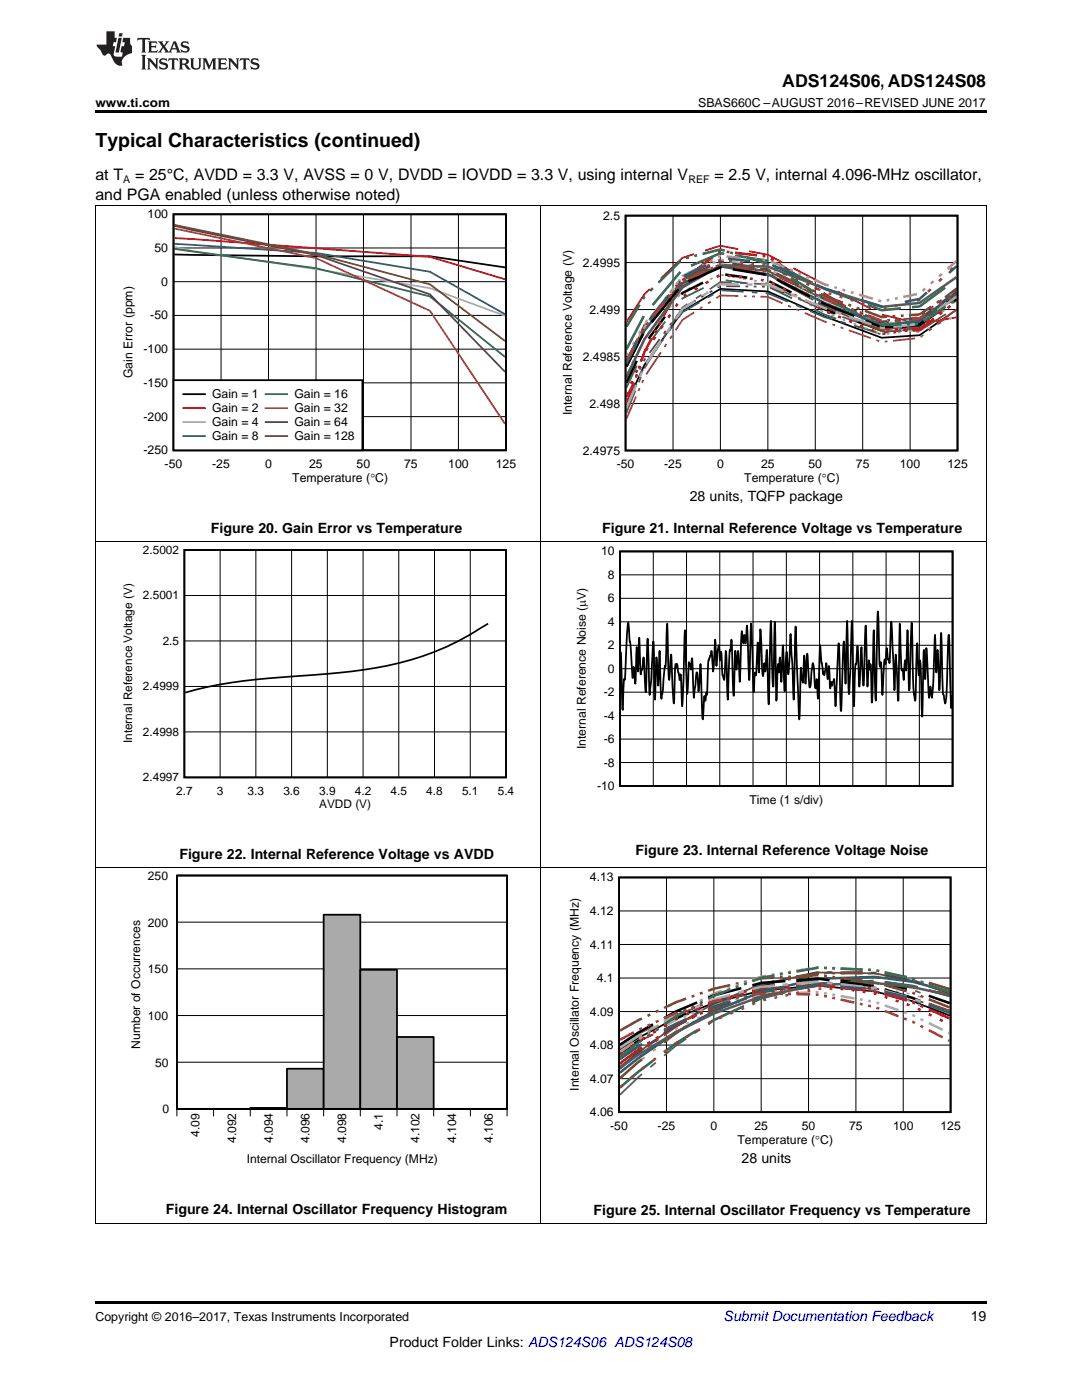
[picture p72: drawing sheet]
<svg xmlns="http://www.w3.org/2000/svg" width="216mm" height="279mm" viewBox="0 0 216 279" stroke-linecap="round" stroke-linejoin="round" font-family="sans-serif">
<defs><g id="words">
<text font-size="3.9" x="19" y="29.3">Typical Characteristics (continued)</text>
<text font-size="3.5" x="156.1" y="17.3">ADS124S06, ADS124S08</text>
<g font-size="3.2">
<text x="19" y="36">at T</text>
<text x="27" y="36">= 25°C, AVDD = 3.3 V, AVSS = 0 V, DVDD = IOVDD = 3.3 V, using internal V</text>
<text x="142.6" y="36">= 2.5 V, internal 4.096-MHz oscillator,</text>
<text x="19" y="39.9">and PGA enabled (unless otherwise noted)</text>
</g>
<g font-size="2.8">
<text x="137.6" y="100">28 units, TQFP package</text>
<text x="42.1" y="106.4">Figure 20. Gain Error vs Temperature</text>
<text x="120.2" y="106.4">Figure 21. Internal Reference Voltage vs Temperature</text>
<text x="35.8" y="171.4">Figure 22. Internal Reference Voltage vs AVDD</text>
<text x="126.8" y="170.6">Figure 23. Internal Reference Voltage Noise</text>
<text x="148" y="232.1">28 units</text>
<text x="33.1" y="242.3">Figure 24. Internal Oscillator Frequency Histogram</text>
<text x="118.4" y="242.4">Figure 25. Internal Oscillator Frequency vs Temperature</text>
<text x="193.7" y="263.6">19</text>
<text x="77.8" y="268.9">Product Folder Links: ADS124S06 ADS124S08</text>
</g>
<text font-size="2.8" fill="#0000c8" x="144.4" y="263.6">Submit Documentation Feedback</text>
<g font-size="2.5">
<text x="19" y="21.4">www.ti.com</text>
<text x="139.3" y="21.4">SBAS660C –AUGUST 2016–REVISED JUNE 2017</text>
<text x="19" y="263.6">Copyright © 2016–2017, Texas Instruments Incorporated</text>
</g>
<g font-size="2.4">
<text x="29.5" y="43.6">100</text>
<text x="120.4" y="43.8">2.5</text>
<text x="30.8" y="50.3">50</text>
<text x="116.3" y="53.2">2.4995</text>
<text x="32.2" y="57">0</text>
<text x="30" y="63.7">-50</text>
<text x="117.6" y="62.6">2.499</text>
<text x="28.6" y="70.5">-100</text>
<text x="116.3" y="72">2.4985</text>
<text x="26.4" y="75.5" transform="rotate(-90 26.4 75.5)">Gain Error (ppm)</text>
<text x="28.6" y="77.2">-150</text>
<text x="28.6" y="83.9">-200</text>
<text x="42.3" y="79.5">Gain = 1</text>
<text x="42.3" y="82.3">Gain = 2</text>
<text x="58.7" y="79.5">Gain = 16</text>
<text x="58.7" y="82.3">Gain = 32</text>
<text x="114.1" y="82.9" transform="rotate(-90 114.1 82.9)">Internal Reference Voltage (V)</text>
<text x="117.6" y="81.3">2.498</text>
<text x="42.3" y="85.1">Gain = 4</text>
<text x="42.3" y="87.9">Gain = 8</text>
<text x="58.7" y="85.1">Gain = 64</text>
<text x="58.7" y="87.9">Gain = 128</text>
<text x="28.6" y="90.7">-250</text>
<text x="32.9" y="93.5">-50</text>
<text x="42.3" y="93.5">-25</text>
<text x="52.9" y="93.5">0</text>
<text x="61.7" y="93.5">25</text>
<text x="71.2" y="93.5">50</text>
<text x="80.6" y="93.5">75</text>
<text x="89.4" y="93.5">100</text>
<text x="98.9" y="93.5">125</text>
<text x="116.3" y="90.7">2.4975</text>
<text x="123.1" y="93.5">-50</text>
<text x="132.5" y="93.5">-25</text>
<text x="143.1" y="93.5">0</text>
<text x="151.9" y="93.5">25</text>
<text x="161.3" y="93.5">50</text>
<text x="170.8" y="93.5">75</text>
<text x="179.6" y="93.5">100</text>
<text x="189" y="93.5">125</text>
<text x="58.3" y="96.3">Temperature (qC)</text>
<text x="148.5" y="96.3">Temperature (qC)</text>
<text x="28.5" y="110.5">2.5002</text>
<text x="119.9" y="110.8">10</text>
<text x="28.5" y="119.6">2.5001</text>
<text x="121.3" y="115.5">8</text>
<text x="121.3" y="124.9">4</text>
<text x="121.3" y="120.2">6</text>
<text x="32.5" y="128.7">2.5</text>
<text x="121.3" y="129.6">2</text>
<text x="28.5" y="137.8">2.4999</text>
<text x="121.3" y="134.3">0</text>
<text x="120.5" y="143.6">-4</text>
<text x="120.5" y="138.9">-2</text>
<text x="26.4" y="148.3" transform="rotate(-90 26.4 148.3)">Internal Reference Voltage (V)</text>
<text x="28.5" y="146.8">2.4998</text>
<text x="116.9" y="149.5" transform="rotate(-90 116.9 149.5)">Internal Reference Noise (PV)</text>
<text x="120.5" y="148.3">-6</text>
<text x="28.5" y="155.9">2.4997</text>
<text x="120.5" y="153">-8</text>
<text x="35.2" y="158.6">2.7</text>
<text x="43.3" y="158.6">3</text>
<text x="49.4" y="158.6">3.3</text>
<text x="56.5" y="158.6">3.6</text>
<text x="63.7" y="158.6">3.9</text>
<text x="63.7" y="161.3">AVDD (V)</text>
<text x="70.8" y="158.6">4.2</text>
<text x="77.9" y="158.6">4.5</text>
<text x="85.1" y="158.6">4.8</text>
<text x="92.2" y="158.6">5.1</text>
<text x="99.3" y="158.6">5.4</text>
<text x="119.2" y="157.7">-10</text>
<text x="149.6" y="160.5">Time (1 s/div)</text>
<text x="29.5" y="175.6">250</text>
<text x="117.7" y="175.9">4.13</text>
<text x="29.5" y="185">200</text>
<text x="117.7" y="182.6">4.12</text>
<text x="117.7" y="189.3">4.11</text>
<text x="29.5" y="194.3">150</text>
<text x="119.1" y="196">4.1</text>
<text x="29.5" y="203.6">100</text>
<text x="117.7" y="202.7">4.09</text>
<text x="28" y="209.3" transform="rotate(-90 28 209.3)">Number of Occurrences</text>
<text x="117.7" y="209.4">4.08</text>
<text x="31" y="212.9">50</text>
<text x="115.5" y="217.7" transform="rotate(-90 115.5 217.7)">Internal Oscillator Frequency (MHz)</text>
<text x="117.7" y="216.1">4.07</text>
<text x="32.4" y="222.2">0</text>
<text x="39.8" y="226.8" transform="rotate(-90 39.8 226.8)">4.09</text>
<text x="76.4" y="225.5" transform="rotate(-90 76.4 225.5)">4.1</text>
<text x="117.7" y="222.8">4.06</text>
<text x="121.8" y="225.5">-50</text>
<text x="131.2" y="225.5">-25</text>
<text x="141.8" y="225.5">0</text>
<text x="150.5" y="225.5">25</text>
<text x="160" y="225.5">50</text>
<text x="169.4" y="225.5">75</text>
<text x="178.2" y="225.5">100</text>
<text x="187.6" y="225.5">125</text>
<text x="47.1" y="228.1" transform="rotate(-90 47.1 228.1)">4.092</text>
<text x="49.2" y="232.1">Internal Oscillator Frequency (MHz)</text>
<text x="54.5" y="228.1" transform="rotate(-90 54.5 228.1)">4.094</text>
<text x="61.8" y="228.1" transform="rotate(-90 61.8 228.1)">4.096</text>
<text x="69.1" y="228.1" transform="rotate(-90 69.1 228.1)">4.098</text>
<text x="83.7" y="228.1" transform="rotate(-90 83.7 228.1)">4.102</text>
<text x="91.1" y="228.1" transform="rotate(-90 91.1 228.1)">4.104</text>
<text x="98.4" y="228.1" transform="rotate(-90 98.4 228.1)">4.106</text>
<text x="147.2" y="228.3">Temperature (qC)</text>
</g>
<g font-size="2.1">
<text x="24.6" y="36.6">A</text>
<text x="137.4" y="36.6">REF</text>
</g>
</g></defs>
<path d="M19 259.7h177.8v.5h-177.8z" fill="#000"/>
<g fill="none" stroke="#000" stroke-width=".2">
<path d="M19.1 173.1v71.1M107.9 173.1v71.1M196.8 173.1v71.1M35.3 193.4h65.9M35.3 184h65.9M35.3 212h65.9M35.3 202.7h65.9M42.6 221.3v1.4M49.9 221.3v1.4M57.3 221.3v1.4M64.6 221.3v1.4M71.9 221.3v1.4"/>
<path d="M79.2 221.3v1.4M86.5 221.3v1.4M93.9 221.3v1.4M101.2 221.3v1.4M101.2 221.3h-65.9v1.4M19 244.1h177.8"/>
</g>
<path d="M35.3 174.7h65.9v46.6h-65.9zM35.3 221.3h7.3h-7.3M42.6 221.3h7.3h-7.3M49.9 221.1h7.4v.2h-7.4z" fill="none" stroke="#000" stroke-width=".35"/>
<path d="M35.3 221.3h14.6M49.9 221.2h7.4" fill="none" stroke="#aaa" stroke-width=".2"/>
<path d="M57.3 213.3h7.3v8h-7.3z" fill-rule="evenodd" fill="#aaa"/>
<path d="M57.3 213.3h7.3v8h-7.3z" fill="none" stroke="#000" stroke-width=".35"/>
<path d="M64.6 182.6h7.3v38.7h-7.3z" fill-rule="evenodd" fill="#aaa"/>
<path d="M64.6 182.5h7.3v38.8h-7.3z" fill="none" stroke="#000" stroke-width=".35"/>
<path d="M71.9 193.5h7.3v27.8h-7.3z" fill-rule="evenodd" fill="#aaa"/>
<path d="M71.9 193.5h7.3v27.8h-7.3z" fill="none" stroke="#000" stroke-width=".35"/>
<path d="M79.2 207h7.3v14.3h-7.3z" fill-rule="evenodd" fill="#aaa"/>
<path d="M34.6 42.8h66.4v47.1h-66.4zM34.8 50.8l28.3 .4 22.7-.1 15 2.3M123.7 110h66.4v46.9h-66.4zM123.9 130.1l.4 11.6 .2-5.2v-1l.1 .2 .1-.4 .6-11 .5 4.1 .4 6.9 .2-2.2 .4 3.4 .2-7.4 .3 4.9 .3-6.7 .2 7.3 .2-.8 .2-.2 .2-2.4 .5 6.9 .3-10.6 .4 11.2 .4-3.2 .4-7.5 .3 11.6 .3-8.4 .3 5.6 .3-6.9 .3 8.8 .1 .8 .7-6.6 .1 .2 .3-8.6 .4 11v.2l.4-5.1 .5 9.6 .1 .2 .2-7.5 .2-.4 .1 .6 .1-.6 .5 3.2 .2-1.1 .1 .2 .2 6.1 .6-15.1 .4 12.7 .4-6.4 .2 .4 .2 1.1 .2-2.2 .3 7.9 .6-5.1h.1l.3 3.7 .4-5.4 .4 11.1 .3-4.3 .1-.4 .2 .9 .2-1.7v.6l.1-.6 .3-6.3 .4-1.2 .2-.7 .3 4.1 .4-6.3 .3 5.2 .2-3 .2-1.1 .3 3 .2-1.7 .1 .4 .2 4.3 .3 .9 .3-5.8 .1 .2 .3 9.5 .3-9 .5-2.9 .4 11.2 .3-9 .2 3.7 .4-3.7 .3 6.2 .4-10.1 .3 2.4 .2-1.7 .3 1.7 .3-3.6 .4 10.9 .4-11.2 .5 13.6 .2-3.5 .1-.4 .2 .6v-.8l.3-5.8 .3 6 .2-8.6 .5 9.4 .3-2.7 .2 1.7 .4-4.3 .3 10.9 .4-16.7 .4 13.1 .4-12.9 .3 15.7 .3-6.7v-.6l.2 1.7 .2-3 .3 4.9 .3-7.3 .4 9.1 .4-7.8 .3 4.5 .5-8.1 .6 13.1 .4-14.6 .7 18.6 .3-9.6v-.7l.2 2.4 .2 .6 .3-5.5 .2 5.5v.2l.4-6 .4 6.7 .2-.4 .2-3 .3-1.5 .5 5.1 .2-1.9 .1 .2 .2 3.8 .5-10.7 .2 3 .4 2.8 .1-.6 .1 .8 .4-2.5 .2 3.2 .3-2.6 .3 4.5 .2-1.3 .2 .7v-.5l.2-.2 .2-.6 .2 5.4 .7-12.5 .4 13.5 .6-13.9 .3 8.5 .3-12.6 .4 14.6 .3-5.4 .3-9.2 .4 17 .2-7.6 .1-.8h.1l.1-.4 .2-3.1 .3 8 .5-7.9 .4 7.7 .1-.3 .4-11.7 .3 12.2 .3-5.2 .2 1.8 .1-1.1 .1 .4 .2 7.3 .1-1.5 .3-12.9 .3 14 .4-17.8 .4 10.1 .1 1 .1-1 .1 .2 .3 6.4 .3-6.4 .1-.7 .2 .9v-.2l.2-3 .3 2.3 .1 .2v-.2l.2 .7v-.2l.4-8 .6 13.7 .2-7.2 .5 9.2 .3-15.3 .4 8.8v.5l.2-.2 .2 2.1 .3-3.9 .2 2 .3-8v.2l.4 11.8 .4-13.5 .4 12.9 .3 2.6 .4-11.4 .3 6.4 .3-3 .1 1.3 .3 9.9 .4-13.3 .2 5.8 .2-6.2 .6 10 .2-2.3 .4 2.3 .2-3.2 .4-9.4 .2 7.5 .3-4.5 .3 8.1 .1-.4 .3-11.1 .4 12.2 .2 .4 .1 1.5 .3-1.1 .4-11.6 .2-1 .4 14.6 .1-2.5M35.3 174.7h65.9v46.6h-65.9zM123.5 175.1h66.2v46.9h-66.2zM79.2 207h7.3v14.3h-7.3zM189.5 202.7l-7.4-2.9-7.5-1.9-11.4-1.2-11.3 1-9.5 2.4-7.5 3.1-7.6 4-3.6 2.2M86.5 221.3h7.4h-7.4M93.9 221.3h7.3h-7.3" fill="none" stroke="#000" stroke-width=".35"/>
<path d="M86.5 221.3h14.7" fill="none" stroke="#aaa" stroke-width=".2"/>
<g fill="none" stroke="#000" stroke-width=".2">
<path d="M19.1 41.1v132.1M34.6 56.2h66.4M34.6 49.5h66.4M44.1 42.8v47.1M53.6 42.8v47.1M63.1 42.8v47.1M72.5 42.8v47.1M82 42.8v47.1M91.5 42.8v47.1M107.9 41.1v132.1M196.8 41.1v132.1M34.6 76.4h66.4"/>
<path d="M34.6 69.7h66.4M34.6 63h66.4M34.6 83.1h66.4M19 108.1h177.8M36.8 118.8h64.2M43.9 109.8v45.4M51.1 109.8v45.4M58.2 109.8v45.4M65.3 109.8v45.4M72.4 109.8v45.4M79.6 109.8v45.4M86.7 109.8v45.4"/>
<path d="M93.8 109.8v45.4M123.7 119.4h66.4M123.7 114.7h66.4M130.4 110v46.9M137 110v46.9M143.6 110v46.9M150.3 110v46.9M156.9 110v46.9M163.5 110v46.9M170.2 110v46.9M176.8 110v46.9M183.4 110v46.9"/>
<path d="M36.8 137h64.2M36.8 127.9h64.2M123.7 138.1h66.4M123.7 133.5h66.4M123.7 128.8h66.4M123.7 124.1h66.4M36.8 146.1h64.2M123.7 152.2h66.4M123.7 147.5h66.4M123.7 142.8h66.4M19 173.1h177.8M133 175.1v46.9"/>
<path d="M142.4 175.1v46.9M151.9 175.1v46.9M161.3 175.1v46.9M170.8 175.1v46.9M180.2 175.1v46.9M123.5 195.2h66.2M123.5 188.5h66.2M123.5 181.8h66.2M123.5 215.3h66.2M123.5 208.6h66.2M123.5 201.9h66.2"/>
</g>
<path d="M34.8 47.5l51 3.8 15 4.4M147.9 199.8l-6.6 2M156.7 197.9l-4.8 .7-1.8 .5M165.5 196.7l-2.3 .1-4.3 .7M174.3 196.5l-6.6 .2M176.5 196.6l6.6 .7M185.3 197.7l4.2 .7M130.3 206.5l-3 1.4-3.6 2M139.1 202.6l-4.2 1.7-2.4 1.1" fill="none" stroke="#f00" stroke-width=".35"/>
<g fill="none" stroke="#aaa" stroke-width=".35">
<path d="M34.8 49.3l3.6 .8 24.7 3.6 22.7 3.8 15 5.5M148.5 199.6l-.6 .1M150.7 198.8l-.6 .2M152.9 198.2l-.6 .1M155.1 197.9l-.6 .1M157.3 197.5l-.6 .1M159.5 197.2h-.6M161.7 196.8l-.6 .1M163.3 196.6h.6M165.5 196.6l.6 .1M167.7 196.7h.6M169.9 196.8h.6"/>
<path d="M172.1 196.9h.6M174.3 196.9l.6 .1M176.5 197.3l.6 .2M178.7 197.8l.6 .1M180.9 198.2l.6 .1M183.1 198.8l.6 .2M185.3 199.5l.6 .2M124.3 212.2l-.6 .4M126.5 210.6l-.6 .4M128.7 209.2l-.6 .3M130.9 207.8l-.6 .4M133.1 206.4l-.6 .4"/>
<path d="M135.3 205.1l-.6 .3M137.5 204l-.6 .3M139.7 203l-.6 .2M141.9 201.9l-.6 .3M144.1 201l-.6 .2M146.3 200.3l-.6 .2M187.5 200.2l.6 .2"/>
</g>
<g fill="none" stroke="#295c75" stroke-width=".35">
<path d="M34.8 48.7l28.3 1.8 22.7 3.7 15 8.5M145.7 199.3l-3.3 .8-1.1 .5M148.5 198.6l-1.1 .3M154.5 197.5l-2.6 .3-1.8 .4M157.3 197.3l-1.1 .1M163.3 196.8l-4.4 .3M165 196.9l1.1 .1M167.7 197.2l4.4 .4M173.8 197.7l1.1 .2M176.5 198.3l4.4 1M182.6 199.7l1.1 .4M128.1 206.4l-4.4 2.6"/>
<path d="M130.9 205.1l-1.1 .5M136.9 202.3l-2 .7-2.4 1.2M139.7 201.2l-1.1 .4M185.3 200.7l4.2 1.5"/>
</g>
<path d="M34.8 49.7l28.3 3.8 22.7 5.7 15 12M145.7 199.8l-3.3 1.1-1.1 .5M154.5 197.2l-2.6 .5-1.8 .6M163.3 195.6l-4.4 .8M167.7 195.6h4.4M176.5 195.9l4.4 .7M185.3 197.7l4.2 1.1M128.1 208.5l-4.4 2.9M136.9 203.5l-2 1-2.4 1.4" fill="none" stroke="#286b49" stroke-width=".35"/>
<g fill="none" stroke="#9e3a3a" stroke-width=".35">
<path d="M34.8 45.6l28.3 5.9 22.7 10.5 15 22.6M145.7 199.3l-3.3 1.3-1.1 .6M147.4 198.6l-.6 .2M149 197.9l-.5 .2M154.5 196.2l-2.6 .5-1.8 .7M156.2 195.8l-.6 .1M157.8 195.4l-.5 .2M163.3 194.3l-4.4 .9M164.4 194.3h.6M166.1 194.3h.5M167.7 194.3h4.4M173.2 194.3h.6"/>
<path d="M174.9 194.4l.5 .1M176.5 194.7l4.4 .8M182 195.7l.6 .1M183.7 196.2l.5 .2M185.3 196.7l4.2 1.4M128.1 209.8l-4.4 3.5M129.8 208.6l-.6 .4M131.4 207.4l-.5 .4M136.9 203.8l-2 1.1-2.4 1.7M138.6 202.8l-.6 .3M140.2 201.9l-.5 .3"/>
</g>
<g fill="none" stroke="#68275f" stroke-width=".35">
<path d="M34.8 45.1l3.6 .8 24.7 5 22.7 7.8 15 15.5M147.4 199.9l-.6 .2M149 199.3l-.5 .2M152.9 198.1l-1 .1-1.8 .7M154.5 197.8l-.5 .1M156.2 197.5l-.6 .1M157.8 197.3l-.5 .1M161.7 196.7l-2.8 .4M163.3 196.4l-.5 .1M164.4 196.5l.6 .1M166.1 196.6l.5 .1M167.7 196.7l2.8 .2"/>
<path d="M171.6 197l.5 .1M173.2 197.1l.6 .1M174.9 197.3l.5 .1M176.5 197.7l2.8 .8M180.4 198.8l.5 .1M182 199.2l.6 .2M183.7 199.9l.5 .2M126.5 211.8l-2.8 2.3M128.1 210.6l-.5 .4M129.8 209.4l-.6 .4M131.4 208.3l-.5 .4M135.3 205.7l-2.8 1.8"/>
<path d="M136.9 204.7l-.5 .4M138.6 203.9l-.6 .3M140.2 203l-.5 .2M144.1 201.1l-1.7 .6-1.1 .7M145.7 200.5l-.5 .2M185.3 200.5l2.8 1.2M189.2 202.1l.3 .2"/>
</g>
<path d="M34.8 44.9l28.3 5.8 22.7 6 15 11.4M189.5 198.3l-7.4-2.6-7.5-1.5-11.4-.1-11.3 2.3-9.5 3.9-7.5 4.3-7.6 5.5-3.6 2.9" fill="none" stroke="#6b5028" stroke-width=".35"/>
<path d="M147.9 198.4l-5.5 1.3-1.1 .5M156.7 197l-4.8 .4-1.8 .4M165.5 196.6l-2.3-.2-4.3 .4M167.7 196.8l6.6 .5M176.5 197.8l6.6 1.7M130.3 204.9l-3 1.5-3.6 2.1M139.1 201l-4.2 1.6-2.4 1.2M185.3 200.2l4.2 1.5" fill="none" stroke="#84471f" stroke-width=".35"/>
<g fill="none" stroke="#b2af67" stroke-width=".35">
<path d="M148.5 199.5l-.6 .2M150.7 198.7l-.6 .2M152.9 198l-.6 .1M155.1 197.7l-.6 .1M157.3 197.3l-.6 .1M159.5 197l-.6 .1M161.7 196.7h-.6M163.3 196.4l.6 .1M165.5 196.6l.6 .1M167.7 196.9h.6M169.9 197.1h.6M172.1 197.3l.6 .1"/>
<path d="M174.3 197.5l.6 .2M176.5 198.2l.6 .2M178.7 198.9l.6 .1M180.9 199.6l.6 .1M124.3 214.7l-.6 .5M126.5 212.8l-.6 .5M128.7 211l-.6 .4M130.9 209.3l-.6 .5M133.1 207.7l-.6 .4M135.3 206.1l-.6 .3M137.5 204.8l-.6 .3M139.7 203.5l-.6 .3"/>
<path d="M141.9 202.2l-.6 .3M144.1 201.2l-.6 .3M146.3 200.4l-.6 .2M183.1 200.4l.6 .3M185.3 201.5l.6 .3M187.5 202.6l.6 .2"/>
</g>
<g fill="none" stroke="#595959" stroke-width=".35">
<path d="M154.5 198.4l-2.6 .6-1.8 .9M157.3 197.7l-1.1 .3M163.3 196.1l-4.4 1.1M166.1 196.1h-1.1M172.1 196.1h-4.4M173.8 196.1h1.1M176.5 196.4l4.4 .9M182.6 197.7l1.1 .4M185.3 198.7l4.2 1.6M128.1 214.4l-4.4 4.1M130.9 212.1l-1.1 .9M136.9 207.3l-2 1.4-2.4 2"/>
<path d="M139.7 205.5l-1.1 .7M145.7 202l-3.3 1.6-1.1 .8M148.5 200.7l-1.1 .5"/>
</g>
<g fill="none" stroke="#000" stroke-width=".5">
<path d="M145.7 198.8l-3.3 1-1.1 .5M147.9 197.2l-5.5 1.5-1.1 .4M154.5 196.5l-2.6 .3-1.8 .6M156.7 195.8l-4.8 .4-1.8 .4M163.3 195.3l-4.4 .6M165.5 195.6l-2.3-.3-4.3 .3M167.7 195.6l4.4 .2M167.7 195.9l6.6 .9M176.5 197.5l5.6 1.7 1 .4M176.5 196.4l4.4 .9M185.3 198.7l4.2 1.5M128.1 207.3l-4.4 2.9"/>
<path d="M130.3 204.4l-3 1.7-3.6 2.4M136.9 202.4l-2 .9-2.4 1.4M139.1 200.1l-4.2 1.8-2.4 1.3M185.3 200.6l4.2 1.9"/>
</g>
<g fill="none" stroke="#f00" stroke-width=".5">
<path d="M144.1 199.6l-.6 .1M145.7 200l-3.3 1-1.1 .6M146.3 198.9l-.6 .2M147.4 199.4l-.6 .2M148.5 198.3l-.6 .2M149 198.9l-.5 .2M150.7 197.7l-.6 .2M152.9 197.3h-.6M154.5 197.7l-2.6 .3-1.8 .5M155.1 197.1l-.6 .1M156.2 197.5h-.6M157.3 197h-.6"/>
<path d="M157.8 197.3h-.5M159.5 196.8l-.6 .1M161.7 196.7h-.6M163.3 196.6l-4.4 .5M163.3 196.6h.6M164.4 196.8h.6M165.5 196.9l.6 .1M166.1 196.9l.5 .1M167.7 197.1l4.4 .5M167.7 197.2l.6 .1M169.9 197.6l.6 .1M172.1 197.9l.6 .1"/>
<path d="M173.2 197.7h.6M174.3 198.2l.6 .2M174.9 197.9l.5 .2M176.5 198.4l4.4 1.3M176.5 198.9l.6 .2M178.7 199.7l.6 .2M182 200l.6 .2M124.3 210.1l-.6 .3M126.5 208.5l-.6 .4M128.1 209l-4.4 3.2M128.7 207.1l-.6 .3M129.8 208l-.6 .3"/>
<path d="M130.9 205.8l-.6 .3M131.4 206.9l-.5 .4M133.1 204.5l-.6 .3M135.3 203.2l-.6 .3M136.9 203.7l-2 1-2.4 1.5M137.5 202.2l-.6 .3M138.6 202.9l-.6 .3M139.7 201.2l-.6 .3M140.2 202.1l-.5 .3M141.9 200.3l-.6 .2M180.9 200.4l.6 .2M183.1 201.3l.6 .3"/>
<path d="M183.7 200.7l.5 .2M185.3 201.4l4.2 1.8M185.3 202.4l.6 .3M187.5 203.5l.6 .3"/>
</g>
<g fill="none" stroke="#aaa" stroke-width=".5">
<path d="M145.7 198.6l-3.3 .9-1.1 .4M145.7 199.8l-.5 .2M147.4 199.5l-.6 .1M148.5 197.9l-1.1 .2M149 199.1l-.5 .1M152.9 198.4h-1l-1.8 .4M154.5 196.7l-2.6 .2-1.8 .5M154.5 198.3h-.5M156.2 198.3h-.6M157.3 196.5l-1.1 .1M157.8 198.2h-.5M161.7 198.1l-2.8 .1"/>
<path d="M162.8 198h.5M163.3 195.9l-4.4 .4M164.4 198.2l.6 .1M165 196.1l1.1 .2M166.1 198.5l.5 .1M167.7 198.8l2.8 .5M167.7 196.4l4.4 .5M171.6 199.4l.5 .1M173.2 199.7l.6 .1M173.8 197.1l1.1 .2M176.5 197.7l4.4 1.2M182.6 199.5l1.1 .4"/>
<path d="M126.5 208.1l-2.8 1.8M128.1 206.4l-4.4 2.7M128.1 207.1l-.5 .3M129.8 206.3l-.6 .3M130.9 204.8l-1.1 .7M131.4 205.4l-.5 .3M135.3 203.4l-2.8 1.4M136.9 201.8l-2 .8-2.4 1.3M136.9 202.8l-.5 .2M138.6 202.1l-.6 .2M139.7 200.6l-1.1 .5M140.2 201.5l-.5 .2"/>
<path d="M144.1 200.2l-2.8 .8M174.9 200.1l.5 .2M176.5 200.7l2.8 .9M180.4 202l.5 .2M182 202.6l.6 .2M183.7 203.4l.5 .2M185.3 204.2l2.8 1.3M185.3 200.6l4.2 1.7M189.2 206.1l.3 .1"/>
</g>
<path d="M145.7 199.9l-3.3 1-1.1 .5M154.5 197.7l-2.6 .3-1.8 .5M163.3 196.6l-4.4 .5M167.7 196.9l4.4 .4M176.5 198l4.4 1M189.5 197.9l-7.4-2-7.5-.9-11.4 .3-11.3 2.6a90.4 90.4 0 0 0-28.2 16.2M128.1 208.3l-4.4 3M136.9 203.4l-2 .9-2.4 1.4M185.3 200.5l4.2 1.6" fill="none" stroke="#295c75" stroke-width=".5"/>
<g fill="none" stroke="#286b49" stroke-width=".5">
<path d="M140.2 199.9l-.5 .3M145.7 197.5l-3.3 1.2-1.1 .6M147.4 196.9l-.6 .2M149 196.2l-.5 .2M154.5 194.7l-2.6 .4-1.8 .7M156.2 194.4l-.6 .1M156.7 198l-4.8 1.3-1.8 .8M157.8 194.1l-.5 .1M163.3 193.1l-4.4 .8M164.4 193.2h.6M165.5 196.2l-2.3 .1-4.3 1.1M166.1 193.3h.5"/>
<path d="M167.7 193.3l4.4 .2M173.2 193.6h.6M174.3 195.8l-6.6 .3M174.9 193.7l.5 .1M176.5 196l5.6 .8 1 .2M176.5 194.1l4.4 1M182 195.3l.6 .2M183.7 195.9l.5 .2M185.3 197.6l4.2 1.2M185.3 196.5l4.2 1.6M128.1 207.6l-4.4 3.4M129.8 206.4l-.6 .4"/>
<path d="M130.3 211.7l-3 2.2-3.6 3.2M131.4 205.3l-.5 .3M136.9 201.7l-2 1.2-2.4 1.6M138.6 200.9l-.6 .2M139.1 205.6l-4.2 2.6-2.4 1.8M147.9 201.1l-5.5 2.5-1.1 .6"/>
</g>
<g fill="none" stroke="#9e3a3a" stroke-width=".5">
<path d="M144.1 199.5l-1.7 .3-1.1 .4M145.7 199.3l-.5 .1M147.4 199l-.6 .1M149 198.7l-.5 .1M152.9 198.3h-1l-1.8 .2M152.9 199.5l-.6 .1M154 198.3h.5M155.1 199l-.6 .1M155.6 198.3l.6 .1M157.3 198.6l-.6 .1M157.3 198.4h.5M158.9 198.4l2.8 .1"/>
<path d="M159.5 198.1l-.6 .1M161.7 197.6l-.6 .1M162.8 198.5h.5M163.3 197.3h.6M164.4 198.8l.6 .1M165.5 197.3l.6 .1M166.1 199.1l.5 .1M167.7 197.4h.6M167.7 199.5l2.8 .6M169.9 197.4l.6 .1M172.1 197.5h.6M174.3 197.5l.6 .1"/>
<path d="M176.5 198l.6 .1M178.7 198.4l.6 .2M180.9 198.9l.6 .1M183.1 199.5l.6 .2M124.3 216.5l-.6 .5M126.5 214.6l-.6 .5M126.5 206l-2.8 1.5M128.1 205.2l-.5 .2M128.7 212.9l-.6 .4M129.8 204.5l-.6 .2M130.9 211.2l-.6 .4M131.4 203.7l-.5 .3"/>
<path d="M133.1 209.6l-.6 .4M135.3 208l-.6 .3M135.3 202.1l-2.8 1.1M136.9 201.5l-.5 .2M137.5 206.7l-.6 .3M138.6 201l-.6 .2M139.7 205.3l-.6 .4M140.2 200.5l-.5 .2M141.9 204l-.6 .4M144.1 203l-.6 .2M146.3 202.1l-.6 .2M148.5 201.1l-.6 .3"/>
<path d="M150.7 200.2l-.6 .2M171.6 200.3l.5 .2M173.2 200.7l.6 .1M174.9 201.1l.5 .2M176.5 201.8l2.8 1M180.4 203.2l.5 .3M182 203.9l.6 .3M183.7 204.7l.5 .3M185.3 200.4l.6 .2M185.3 205.6l2.8 1.4M187.5 201.2l.6 .2M189.2 207.6l.3 .2"/>
</g>
<g fill="none" stroke="#68275f" stroke-width=".5">
<path d="M145.7 198.9l-3.3 1.4-1.1 .6M148.5 197.8l-1.1 .5M154.5 195.8l-2.6 .6-1.8 .7M157.3 195.3l-1.1 .2M163.3 194.1l-4.4 .9M165 194.1h1.1M167.7 194.1l4.4 .1M173.8 194.2h1.1M176.5 194.6l4.4 .8M182.6 195.8l1.1 .4M185.3 196.8l4.2 1.4M128.1 209.5l-4.4 3.5"/>
<path d="M130.9 207.5l-1.1 .8M136.9 203.4l-2 1.2-2.4 1.7M139.7 201.9l-1.1 .6"/>
</g>
<path d="M145.7 200l-3.3 1.5-1.1 .7M154.5 196.5l-2.6 .7-1.8 .8M163.3 194.3l-4.4 1.1M172.1 194.1l-4.4 .1M176.5 194.3l4.4 .7M185.3 196.1l4.2 1.3M128.1 211.4l-4.4 3.8M136.9 204.9l-2 1.3-2.4 1.8" fill="none" stroke="#6b5028" stroke-width=".5"/>
<g fill="none" stroke="#84471f" stroke-width=".5">
<path d="M136.9 199.3l-2 .7-2.4 1.2M138.6 198.7l-.6 .2M140.2 198.1l-.5 .2M145.7 196.6l-3.3 .7-1.1 .4M147.4 196.2l-.6 .2M149 195.9l-.5 .1M154.5 195.1l-2.6 .1-1.8 .4M156.2 195h-.6M157.8 194.9l-.5 .1M163.3 194.6l-4.4 .3M164.4 194.8h.6M166.1 195h.5"/>
<path d="M167.7 195.2l4.4 .5M173.2 195.9l.6 .1M174.9 196.1l.5 .2M176.5 196.6l4.4 1.2M182 198.1l.6 .2M183.7 198.8l.5 .2M185.3 199.4l4.2 1.7M128.1 203.3l-4.4 2.4M129.8 202.5l-.6 .2M131.4 201.7l-.5 .2"/>
</g>
<g fill="none" stroke="#b2af67" stroke-width=".5">
<path d="M140.2 199.5l-.5 .3M144.1 197.7l-1.7 .6-1.1 .6M145.7 197.1l-.5 .2M147.4 196.5l-.6 .2M149 196l-.5 .2M152.9 194.8l-1 .1-1.8 .6M154.5 194.5l-.5 .1M156.2 194.2l-.6 .1M157.8 193.9l-.5 .1M161.7 193.3l-2.8 .4M163.3 193l-.5 .1M164.4 193.1h.6"/>
<path d="M166.1 193.2h.5M167.7 193.3l2.8 .1M171.6 193.4l.5 .1M173.2 193.5l.6 .1M174.9 193.7l.5 .1M176.5 194l2.8 .7M180.4 194.9l.5 .1M182 195.3l.6 .2M183.7 195.9l.5 .2M185.3 196.5l2.8 1M189.2 197.9l.3 .1M126.5 208l-2.8 2.1"/>
<path d="M128.1 206.8l-.5 .4M129.8 205.7l-.6 .4M131.4 204.6l-.5 .4M135.3 202.1l-2.8 1.8M136.9 201.2l-.5 .3M138.6 200.4l-.6 .2"/>
</g>
<path d="M189.5 198.6l-7.4-1.6-7.5-.8-11.4 .4-11.3 2.3a94.6 94.6 0 0 0-28.2 14.1" fill="none" stroke="#595959" stroke-width=".5"/>
<path d="M36.8 109.8h64.2v45.3h-64.2zM97.4 124.5a58.4 58.4 0 0 1-27.3 9.5l-4.8 .5a185 185 0 0 0-23.7 2.6l-4.6 1.1" fill="none" stroke="#000" stroke-width=".34"/>
<path d="M34.6 75.9h37.7v14h-37.7z" fill-rule="evenodd" fill="#fff"/>
<path d="M124.8 43h66.3v46.9h-66.3zM34.6 75.9h37.7v14h-37.7zM36.6 78.7h4.3M190.9 61.8l-7.4 5.1-7.6 .5-11.3-4.2-11.4-5-9.5-.5-7.5 4.4-7.6 10.7-3.6 7.8" fill="none" stroke="#000" stroke-width=".35"/>
<path d="M129.7 57.7l-1.1 1-3.6 5.6M138.5 50.7l-2.3 .8-4.3 4.1M147.3 49.7l-3.6-.7-3 1M149.5 50.1l3.7 .7 2.9 1.6M158.3 53.5l6.6 3.5M167.1 58.1l6.6 3.5M176 62.8l6.6 1.6M190.9 63.3l-6.1 1.1M36.6 81.5h4.3" fill="none" stroke="#f00" stroke-width=".35"/>
<g fill="none" stroke="#aaa" stroke-width=".35">
<path d="M133.1 59.4l-.5 .6M135 57.2l-.4 .5M137.1 55.5l-.6 .3M139.3 54.6l-.5 .3M141.5 53.8l-.5 .2M143.7 52.9l-.5 .2M145.4 53.1l.5 .1M147.6 53.5l.5 .1M149.8 53.9l.5 .1M152 54.2l.5 .1M154.2 55l.5 .2M156.4 56.1l.5 .3"/>
<path d="M158.6 57.2l.5 .3M160.8 58.4l.6 .2M163 59.5l.5 .3M125.3 70.4l-.3 .6M126.5 68.2l-.3 .6M127.8 66l-.4 .6M129.2 63.8l-.5 .6M131.1 61.6l-.4 .6M165.2 60.6l.6 .3M167.4 61.6l.6 .3M169.6 62.7l.6 .2M171.8 63.7l.6 .3"/>
<path d="M174 64.7l.6 .3M176.2 65.7h.6M178.4 65.9h.6M180.6 66.1h.6M182.8 66.2l.6 .1M185.6 65.4l-.6 .2M187.8 64.4l-.5 .2M190 63.4l-.5 .2M36.6 84.2h4.3"/>
</g>
<g fill="none" stroke="#295c75" stroke-width=".35">
<path d="M142.3 58.7l-1.1 .7M144 57.9l4.4 .3M150 58.3l1.1 .1M152.8 58.5h.4l4 1.7M190.9 57.7l-2.8 2.7M127 76.5l-2 4.5M128.3 73.8l-.5 1.1M132.3 67.7l-3.1 4.4M134.3 65l-.8 1.1M139.6 60.3l-3.4 2-.7 1M158.9 60.9l1.1 .5M161.6 62.1l3 1.2 1.4 .4"/>
<path d="M167.7 64.2l1.1 .3M170.4 65l4.4 1.2M177.6 66.1l-1.1 .3M183.7 64.6l-.2 .1-4.2 1M186.4 62l-1.1 1M36.6 87h4.3"/>
</g>
<path d="M140.4 57.5l-4.2 2-.2 .2M144.8 55.9l4.4 .7M153.6 57.4l4.4 2.1M190.9 58.5l-2 1.9M53 78.7h4.3M127.1 73l-2.1 4.4M132.7 64.2l-3.3 4.4M162.4 61.7l2.2 1.1 2.3 .8M171.3 65.1l4.4 1.6M184.5 64.4l-1 .9-3.4 .7" fill="none" stroke="#286b49" stroke-width=".35"/>
<g fill="none" stroke="#9e3a3a" stroke-width=".35">
<path d="M147.3 59.1l-3.6-.1-.8 .5M148.4 59.1h.6M150.1 59.2h.5M151.7 59.2l1.5 .1 3 1.2M126.9 79.1l-1.9 4.5M127.6 77.5l-.2 .5M128.4 75.8l-.3 .6M131.9 70.3l-3 4.4M133 68.7l-.4 .5M134.1 67l-.4 .6M138.5 62.3l-2.3 1.5-1.4 2.1M140.2 61.3l-.6 .3"/>
<path d="M141.8 60.2l-.5 .4M157.3 61l.5 .2M158.9 61.7l.6 .3M160.6 62.5l4.4 1.8M166.1 64.7l.5 .2M167.7 65.3l.6 .2M169.4 65.9l4.4 1.6M174.9 67.9l.5 .2M177.1 68.1l-.6 .1M182.6 67.5l-4.4 .5M184.3 66.9l-.6 .4M185.9 65.6l-.5 .4"/>
<path d="M190.9 61.7l-3.9 3M53 81.5h4.3"/>
</g>
<g fill="none" stroke="#68275f" stroke-width=".35">
<path d="M138.8 60l-2.7 1.6M140.5 59l-.6 .3M142.1 58l-.5 .4M143.8 57.1l-.6 .3M144.9 57.1h2.7M148.7 57.2h.6M150.4 57.2h.6M152.1 57.2h.5M153.7 57.4l2.8 1M157.6 58.8l.5 .2M159.2 59.4l.6 .2M187.9 59.8l-.6 .5"/>
<path d="M190.9 57.5l-1.9 1.5M126.3 76.5l-1.3 2.8M127.1 74.9l-.2 .5M127.9 73.2l-.2 .5M128.8 71.5l-.3 .6M131.6 67.7l-2 2.7M132.8 66l-.4 .6M134.1 64.4l-.4 .5M135.3 62.7l-.4 .6M160.9 60l.5 .2M162.5 60.6l2.8 1M166.4 61.9l.5 .1"/>
<path d="M168 62.3l.6 .2M169.7 62.8l.5 .1M171.3 63.2l2.8 .8M175.2 64.3l.6 .1M177.4 64.2l-.5 .1M179.1 64l-.6 .1M182.9 63.3l-2.7 .5M184.6 62.4l-.6 .4M186.2 61.1l-.5 .4M53 84.2h4.3"/>
</g>
<path d="M190.9 59.2l-7.4 5.1-7.6 .4-11.3-4.9-11.4-5.7-9.5-1.1-7.5 4.1-7.6 10.5-3.6 7.9M53 87h4.3" fill="none" stroke="#6b5028" stroke-width=".35"/>
<path d="M19 41.1h177.8M124.8 52.4h66.3M134.3 43v46.9M143.7 43v46.9M153.2 43v46.9M162.7 43v46.9M172.1 43v46.9M181.6 43v46.9M124.8 71.2h66.3M124.8 61.8h66.3M124.8 80.5h66.3" fill="none" stroke="#000" stroke-width=".2"/>
<path d="M135.9 56.6l-5.6 6.6M144.6 53.3l-.9-.1-5.7 2.3M146.9 53.8l6.6 1.3M155.7 56.3l6.6 3.6M128.5 65.4l-3.5 6.6M164.5 61l6.6 3M173.3 64.9l2.6 1.2h4M188.7 62.7l-5.2 3.3h-1.4" fill="none" stroke="#84471f" stroke-width=".35"/>
<g fill="none" stroke="#b2af67" stroke-width=".35">
<path d="M135.7 58.7l-.4 .6M137.8 57.5l-.5 .2M140 56.5l-.5 .2M142.2 55.5l-.5 .3M143.9 54.9l.5 .1M146.1 55.2l.5 .1M148.3 55.6l.5 .1M150.5 56l.5 .1M152.7 56.4l.5 .1M154.9 57.4l.5 .2M157.1 58.5l.5 .3M159.3 59.6l.6 .3"/>
<path d="M125.3 74.2l-.3 .5M126.4 72l-.3 .5M127.5 69.8l-.3 .5M128.6 67.6l-.3 .5M130.4 65.4l-.5 .5M132.2 63.1l-.5 .6M133.9 60.9l-.4 .6M161.5 60.8l.6 .3M163.7 61.9l.6 .3M165.9 62.9l.6 .2M168.1 63.7l.6 .2M170.3 64.6l.6 .2"/>
<path d="M172.5 65.4l.6 .2M174.7 66.3l.6 .2M177.5 66.6h-.6M179.7 66.3l-.6 .1M181.9 66l-.6 .1M184.1 65.4l-.6 .4M186.3 63.6l-.5 .5M188.5 61.9l-.5 .4M190.7 60.1l-.5 .5"/>
</g>
<g fill="none" stroke="#595959" stroke-width=".35">
<path d="M140 58.8l-1.1 .8M146 56.4l-2.3-.1-2.1 1.4M147.7 56.5h1.1M150.4 56.6l2.8 .1 1.7 .8M156.5 58.3l1.1 .5M159.3 59.5l4.4 2.1M190.1 58.3l-4.4 4.2M126.8 78l-1.8 4.4M127.9 75.2l-.4 1.1M131.3 69.2l-2.7 4.4M133 66.4l-.7 1.1M137.2 60.7l-1 .7-2.1 3.3"/>
<path d="M165.3 62.3l1.1 .4M168.1 63.2l4.4 1.6M174.1 65.4l1.1 .3M181.3 65l-4.4 .8M184.1 64l-.6 .5-.5 .1"/>
</g>
<g fill="none" stroke="#000" stroke-width=".5">
<path d="M135.4 57.7l-5.4 6.6M140.3 56.4l-4.1 2.1-.2 .3M144 53.4l-.3-.1-6.3 2.9M144.7 54.8l4.4 .6M146.2 53.7l6.6 1.1M153.5 56.2l4.4 2.2M155 55.8l6.6 3.4M190.9 58.4l-2.1 1.8M190.9 59.7l-.6 .4M127.1 72l-2.1 4.4M128.4 66.5l-3.4 6.6M132.7 63.2l-3.3 4.4"/>
<path d="M162.3 60.6l2.3 1.1 2.1 .8M163.8 60.3l6.7 2.8M171.1 64.2l4.5 1.6M172.7 64l3.2 1.3 3.4-.2M184.4 64l-.9 .8-3.5 .5M188.1 61.6l-4.6 3.3-2 .1"/>
</g>
<g fill="none" stroke="#f00" stroke-width=".5">
<path d="M134.7 58.7l-2.3 4.4M135.6 57l-.3 .6M136.7 55.5l-.5 .4M137 58.7l-.6 .3M139.2 57.5l-.6 .3M141.4 56.2l-.6 .3M142.2 51.3l-4.4 3.4M143.6 55l-.6 .3M143.9 50.1l-.6 .3M145 50.3h.6M145.2 55l.6 .1M146.7 50.4l4.4 .5"/>
<path d="M147.4 55.3l.6 .1M149.6 55.6l.6 .1M151.8 55.9h.6M152.2 51.1h.5M153.8 51.6l.6 .3M154 56.5l.6 .3M155.5 52.7l4.4 2.9M156.2 57.6l.6 .3M158.4 58.8l.6 .3M160.6 60l.6 .3M161 56.3l.5 .4M162.6 57.4l.6 .4"/>
<path d="M164.3 58.5l4.4 2.7M189.9 60l-.6 .5M125.2 78.2l-.2 .6M126.2 76l-.3 .6M126.5 76.3l-1.5 4.4M127.1 74.7l-.2 .5M127.1 73.8l-.2 .6M127.6 73l-.1 .6M128.1 71.6l-.3 .6M129.3 69.4l-.4 .6M130 67.5l-1.4 2.7-.6 1.7M130.8 67.2l-.4 .6"/>
<path d="M130.9 65.9l-.3 .5M131.8 64.2l-.3 .5M132.2 65l-.3 .6M133.7 62.8l-.3 .6M135.2 60.6l-.4 .6M162.9 61.1l.5 .3M165.1 62.3l.5 .2M167.3 63.1l.5 .3M169.5 64l.5 .3M169.8 61.8l.6 .4M171.5 62.8l.5 .3M171.7 64.9l.5 .3"/>
<path d="M173.1 63.8l2.8 1.7 1.6 .1M173.9 65.8l.5 .3M176.6 66.6h-.5M178.6 65.6h.6M178.8 66.3h-.5M180.3 65.7h.5M181 66h-.5M183.2 65.6l-.5 .1M185.4 63.9l-.5 .5M186.3 63.6l-2.8 2.2-1.6-.1M187.7 61.9l-.6 .5M188 62.3l-.6 .5"/>
<path d="M189.6 61.1l-.5 .4M190.9 60.1l-.2 .1"/>
</g>
<g fill="none" stroke="#aaa" stroke-width=".5">
<path d="M133.2 59.1l-.5 .5M134.5 57.4l-.5 .6M135.7 55.8l-.4 .5M139.5 53.7l-2.8 1.3M141.1 53l-.5 .2M141.3 58.3l-1.1 .7M142.8 52.2l-.6 .3M143.9 51.8l.5 .1M145.5 52.1l2.8 .6M147.4 56.8l-3.7-.1-.7 .5M149.1 56.8h1.1M149.4 52.9l.6 .1"/>
<path d="M151.1 53.2l.5 .1M151.8 56.8h1.4l3 1.3M152.7 53.5l.6 .1M154.4 54.2l2.7 1.5M157.9 58.7l1.1 .5M158.2 56.3l.6 .3M159.9 57.2l.5 .3M160.6 59.9l4.4 1.8M161.5 58.1l.6 .3M163.2 59l2.7 1.4M188.5 60l-.5 .4M190.9 58.2l-1.3 .9"/>
<path d="M190.9 59.2l-3.8 2.8M126.3 69.5l-1.3 2.8M126.9 76.9l-1.9 4.4M127.2 67.9l-.3 .5M128 66.2l-.3 .6M128.1 74.2l-.4 1.1M128.8 64.6l-.3 .5M131.9 60.7l-2.2 2.8M131.9 68.1l-2.9 4.4M133.7 65.3l-.7 1.1M138.6 60.1l-2.4 1.6-1.4 2M166.7 62.3l1.1 .3"/>
<path d="M167 60.8l.6 .3M168.7 61.5l.5 .3M169.4 63.2l4.5 1.5M170.3 62.2l.6 .3M172 62.9l2.7 1.2M175.5 65.3l.4 .2 .7-.1M176.4 64.5l-.5 .1M178.1 64.4h-.6M179.7 64.3h-.5M182.7 64.7l-4.4 .5M183.6 63.9l-2.8 .3M185.2 62.6l-.5 .4"/>
<path d="M185.4 63.2l-1.1 .8M186.9 61.3l-.6 .4"/>
</g>
<path d="M133 59.4l-3.3 4.4M140.9 52.9l-4.4 2.2M145.3 51.6l4.4 .5M154.1 52.9l4.4 2M162.9 56.8l1.7 .8 2.7 .9M171.7 59.8l4.2 1.4 .2-.1M185 58.4l-1.5 1.3-3 .5M190.9 58.3l-7.4 5.8-7.6 .8-11.3-4.4-11.4-5.8-9.5-1.5-7.5 3.3-7.6 9.5-3.6 7.1M190.9 53.1l-1.5 1.4M127.1 68.2l-2.1 4.4" fill="none" stroke="#295c75" stroke-width=".5"/>
<g fill="none" stroke="#286b49" stroke-width=".5">
<path d="M128.6 59.1l-.3 .6M130.3 57.5l-.6 .6M135.8 54.3l-5.6 6.6M135.8 52.1l-4.4 4.3M137.4 51.4l-.5 .1M139.1 51l-.6 .1M144.5 50.7l-.8-.2-5.8 2.5M144.6 50l-.9-.2-3.5 .9M145.7 50.4l.6 .2M146.7 51l6.6 1.1M147.4 50.9l.5 .2M149 51.4l4.4 1.4"/>
<path d="M154.5 53.5l.6 .3M155.5 53.2l6.6 3.2M156.2 54.5l.5 .3M157.8 55.5l4.4 2.6M163.3 58.8l.6 .3M164.3 57.5l6.6 2.5M165 59.7l.5 .3M188.6 57.4l-5.1 3.8-1.5 .1M190.9 55.7l-.1 .1M127.6 60.8l-2.6 4.4M128.5 63.1l-3.5 6.6M166.7 60.5l4.4 2"/>
<path d="M172.2 63.1l.5 .2M173.1 60.9l2.8 1 3.9-.4M173.8 63.8l.6 .3M175.5 64.6l.4 .2 4-.1M181.5 64.7h-.5M183.2 64.7h-.6M188.7 61.2l-4.4 2.9M190.4 60.1l-.6 .4"/>
</g>
<g fill="none" stroke="#9e3a3a" stroke-width=".5">
<path d="M133.6 58.8l-.5 .6M133.9 58.8l-.4 .5M135.3 56.6l-.4 .6M135.3 57.1l-.4 .6M136.8 55.8l-.5 .3M137.2 55l-.5 .2M139.4 53.9l-.5 .3M140.7 54.1l-2.8 1.2M141.6 52.9l-.5 .2M142.3 53.4l-.5 .3M143.8 51.9l-.5 .2M144 52.8l-.6 .1"/>
<path d="M145.1 53l.5 .1M145.5 52.1h.5M146.7 53.2l2.8 .4M147.7 52.4h.5M149.9 52.7h.6M150.6 53.8h.5M152.1 52.9l.6 .1M152.2 54l.6 .1M153.9 54.5l.5 .2M154.3 53.6l.6 .2M155.5 55.3l2.8 1.3M156.5 54.6l.6 .3"/>
<path d="M158.7 55.6l.6 .3M159.4 57.1l.5 .3M160.9 56.6l.6 .3M161.1 57.9l.5 .3M162.7 58.7l.6 .3M163.1 57.6l.6 .3M164.4 59.5l2.7 1.1M165.3 58.5l.6 .2M167.5 59.2l.6 .2M169.7 59.8l.6 .2M183.5 59.8l-.5 .2M185.7 57.7l-.5 .5"/>
<path d="M187.9 55.6l-.5 .5M189.7 59.4l-.5 .3M190.1 53.5l-.5 .5M190.9 58.6h-.1M125.3 72.1l-.3 .5M126.3 69.9l-.2 .5M126.4 69.3l-1.4 2.7M127.3 67.6l-.3 .6M127.4 67.7l-.2 .5M128.2 66l-.3 .5M128.5 65.5l-.3 .5M129.3 64.3l-.4 .5"/>
<path d="M130.1 63.3l-.4 .5M131.9 61.1l-.5 .5M132.5 60.4l-2.2 2.8M168.2 61l.6 .2M169.9 61.7l.5 .2M171.5 62.3l.6 .2M171.9 60.5l.6 .2M173.2 62.9l2.7 1.1M174.1 61.2l.6 .1M176.9 61.4l-.5 .2M177.6 63.9h-.6M179.1 60.9l-.5 .1"/>
<path d="M179.2 63.8h-.5M180.9 63.7h-.6M181.3 60.4l-.5 .1M184.8 62.7l-1.3 .8-1.5 .1M186.4 61.6l-.6 .3M188.1 60.5l-.6 .3"/>
</g>
<g fill="none" stroke="#68275f" stroke-width=".5">
<path d="M133.5 58.9l-3.5 4.4M135.8 56.1l-.9 1.1M141.7 53.1l-4.4 2M144.5 52.3l-.8-.1-.3 .2M146.1 52.6l4.4 .8M152.2 53.6l1.1 .2M154.9 54.7l4.4 2.3M161 57.8l1.1 .6M163.8 59.2l4.4 1.9M188.6 59.9l-1.1 .8M190.9 58.2l-.7 .5M127.2 67.7l-2.2 4.4"/>
<path d="M128.6 64.9l-.5 1.1M169.8 61.7l1.1 .5M172.6 62.9l3.3 1.3 1.1-.1M179.7 63.9l-1.1 .1M185.8 61.9l-2.3 1.7-2.1 .2"/>
</g>
<path d="M133.2 59.6l-3.5 4.4M141.2 53.7l-4.4 1.8M145.6 53l4.4 1M154.4 55.4l4.4 2.5M190.9 58.8l-1.2 1M127.1 68.4l-2.1 4.4M163.2 60.4l1.4 .8 3.1 1.3M172.1 64.3l3.8 1.7 .6-.1M185.3 63.6l-1.8 1.5-2.6 .3" fill="none" stroke="#6b5028" stroke-width=".5"/>
<g fill="none" stroke="#84471f" stroke-width=".5">
<path d="M133.6 59.7l-3.6 4.4M134.9 58l-.5 .6M136.2 56.4l-.4 .5M141.7 53.8l-4.4 2.1M143.4 53l-.6 .2M144.5 52.9h.5M146.1 53.1l4.4 .4M151.6 53.7h.6M153.3 53.9l.5 .2M154.9 54.6l4.5 2.1M160.5 57.2l.5 .2M162.1 57.9l.6 .3"/>
<path d="M163.8 58.7l4.4 1.7M189.1 59l-.5 .3M190.9 57.8l-.7 .4M127.3 68.5l-2.3 4.4M128.1 66.9l-.3 .5M129.1 65.2l-.4 .6M169.3 60.8l.5 .2M170.9 61.4l.6 .2M172.6 62l3.3 1.3 1.1-.1M178.7 63.1h-.6M180.3 63h-.6M185.8 61.2l-2.3 1.6-2.1 .1"/>
<path d="M187.5 60.1l-.6 .3"/>
</g>
<g fill="none" stroke="#b2af67" stroke-width=".5">
<path d="M132.9 59.6l-.5 .5M134.1 57.9l-.4 .6M135.3 56.3l-.4 .5M138.9 53.7l-2.7 1.5M140.6 52.8l-.6 .3M142.2 51.9l-.5 .3M143.9 51.1l-.6 .2M145 51.2l2.7 .2M148.8 51.5l.6 .1M150.5 51.7h.5M152.1 51.8h.6M153.8 52.1l2.7 1.2"/>
<path d="M157.6 53.8l.6 .2M159.3 54.5l.5 .2M160.9 55.2l.6 .2M162.6 55.9l2.8 1.1M166.5 57.3l.5 .2M168.1 57.8l.6 .2M169.8 58.3l.5 .2M171.4 58.8l2.8 .8M175.3 60l.5 .1M177.5 59.8l-.6 .1M179.1 59.5l-.5 .1M183 58.7l-2.8 .6"/>
<path d="M184.6 57.6l-.5 .5M186.3 56.1l-.6 .5M187.9 54.7l-.5 .4M190.9 52l-1.9 1.7M126.3 70l-1.3 2.8M127.1 68.4l-.3 .5M127.9 66.7l-.3 .6M128.7 65.1l-.3 .5M131.6 61.2l-2 2.8"/>
</g>
<path d="M190.9 55.3l-7.4 5.2-7.6 .7-11.3-3.6-11.4-4.4-9.5-.2-7.5 4.4-7.6 10.3-3.6 7.5" fill="none" stroke="#595959" stroke-width=".5"/>
<path d="M19 22h177.8v.5h-177.8z" fill="#000"/>
<g fill="#231f20">
<path d="M27.5 7.6l-.1 .5 .4-.2h.6v.1v2.1l-.2 .4h1l-.3-.4v-2.1l.1-.1h.5l.5 .2-.2-.5zM29.5 8.3l.2 .3v1.5l-.2 .4h1.8l.2-.6a1.04 1.04 0 0 1-1.3 .2v-.7h.6l.3 .2v-.6l-.3 .2h-.6v-.6l.8-.1 .4 .3-.2-.5zM31.5 8.3l.9 1.1-.9 1.1h.8l-.2-.2 .5-.7 .4 .7-.2 .2h1.5l-.1-.2 .1-.4h.9l.1 .4-.2 .2h1l-.3-.3-.7-1.9h-.5l-.9 2-.8-1 .9-1h-.8l.1 .3-.3 .5-.4-.6 .2-.2zM34.7 8.6l.4 1h-.7zM36.3 8.4a.63 .63 0 0 0-.2 .7 .63 .63 0 0 0 .6 .4l.6 .2 .1 .2a.75 .75 0 0 1-.7 .4 .75 .75 0 0 1-.6-.5l.1 .7 .1-.1a1.11 1.11 0 0 0 1.5-.6 1.13 1.13 0 0 0-1.2-.8l-.1-.4a1.04 1.04 0 0 1 1.2 .2l-.2-.5-.1 .1-.5-.2zM28.2 10.9l.2 .4v2.2l-.2 .4h1l-.3-.4v-2.2l.3-.4zM29.3 11.6l.3 .4v1.5l-.3 .4h.8l-.2-.4v-1.3l1.5 1.7v-1.9l.2-.4h-.7l.2 .4v.9l-1.1-1.3zM32 11.8a.62 .62 0 0 0-.2 .7 .62 .62 0 0 0 .6 .4l.6 .1 .1 .3a.76 .76 0 0 1-.7 .3 .76 .76 0 0 1-.6-.4l.1 .7 .1-.1a1.11 1.11 0 0 0 1.5-.6 1.13 1.13 0 0 0-1.2-.8l-.1-.4a1.04 1.04 0 0 1 1.2 .2l-.2-.6-.1 .1-.5-.1zM33.7 11.6l-.2 .6a.61 .61 0 0 1 .8-.3v1.6l-.2 .4h.9l-.2-.4v-1.6a.63 .63 0 0 1 .8 .3l-.2-.6zM35.6 11.6l.3 .4v1.5l-.3 .4h1l-.2-.2v-.8l.5 .2a.76 .76 0 0 0 1.2 .7l-1-1a.58 .58 0 0 0 .6-.5 .58 .58 0 0 0-.5-.6zM36.4 11.9h.1a.45 .45 0 0 1 .5 .1 .45 .45 0 0 1 .1 .5l-.7 .2zM37.9 11.6l.2 .2a2.17 2.17 0 0 0 .3 1.9 .99 .99 0 0 0 1.6-.6v-1.1l.2-.4h-.7l.2 .2a1.92 1.92 0 0 1-.2 1.8 .6 .6 0 0 1-.9-.5v-1.1l.2-.4zM40.4 11.6l.2 .4v1.5l-.2 .4h.7l-.2-.4v-1.4l.8 1.8 .8-1.8v1.4l-.2 .4h.9l-.2-.4v-1.5l.2-.4h-.8l-.6 1.5-.6-1.5zM43.4 11.6l.2 .4v1.5l-.2 .4h1.8l.2-.6a1.04 1.04 0 0 1-1.3 .1v-.6h.5l.4 .2v-.6l-.4 .2h-.5v-.7h.8l.3 .3-.1-.6zM45.5 11.6l.2 .4v1.5l-.2 .4h.7l-.2-.4v-1.3l1.5 1.7v-1.9l.2-.4h-.7l.2 .4v.9l-1.1-1.3zM47.9 11.6l-.1 .6a.61 .61 0 0 1 .8-.3v1.6l-.3 .4h1l-.3-.4 .1-1.6a.63 .63 0 0 1 .7 .3l-.1-.6zM50.2 11.8a.62 .62 0 0 0-.2 .7 .62 .62 0 0 0 .6 .4l.6 .1 .2 .3a.76 .76 0 0 1-.8 .3 .76 .76 0 0 1-.6-.4l.1 .7 .2-.1a1.11 1.11 0 0 0 1.5-.6 1.13 1.13 0 0 0-1.3-.8l-.1-.4a1.04 1.04 0 0 1 1.2 .2l-.1-.6-.2 .1-.5-.1z"/>
<path d="M21.2 6.3v2.6h-1.9l.1 .4 .7 .9a.91 .91 0 0 0 1 .8 .56 .56 0 0 1 .5-.3 .56 .56 0 0 1 .5 .3l.4 .8a1.53 1.53 0 0 0 1.9 1.2 1.54 1.54 0 0 1 1-2.1l.9-.3v-1.4a1.52 1.52 0 0 1-.3-1.6h-1.4l-.2 .8h.5l-.2 .8h-.4l-.2 1v.2l.4 .1-.2 .8a1.93 1.93 0 0 1-1.6-.3l.3-1.8h-.5l.2-.8h.4l.2-.8h-.4v-1.3zM23.6 7.6l-.6 2.9h.7l.6-2.9zM23.8 6.6l-.1 .7h.6l.2-.7z"/>
</g>
<use href="#words"/>
</svg>
